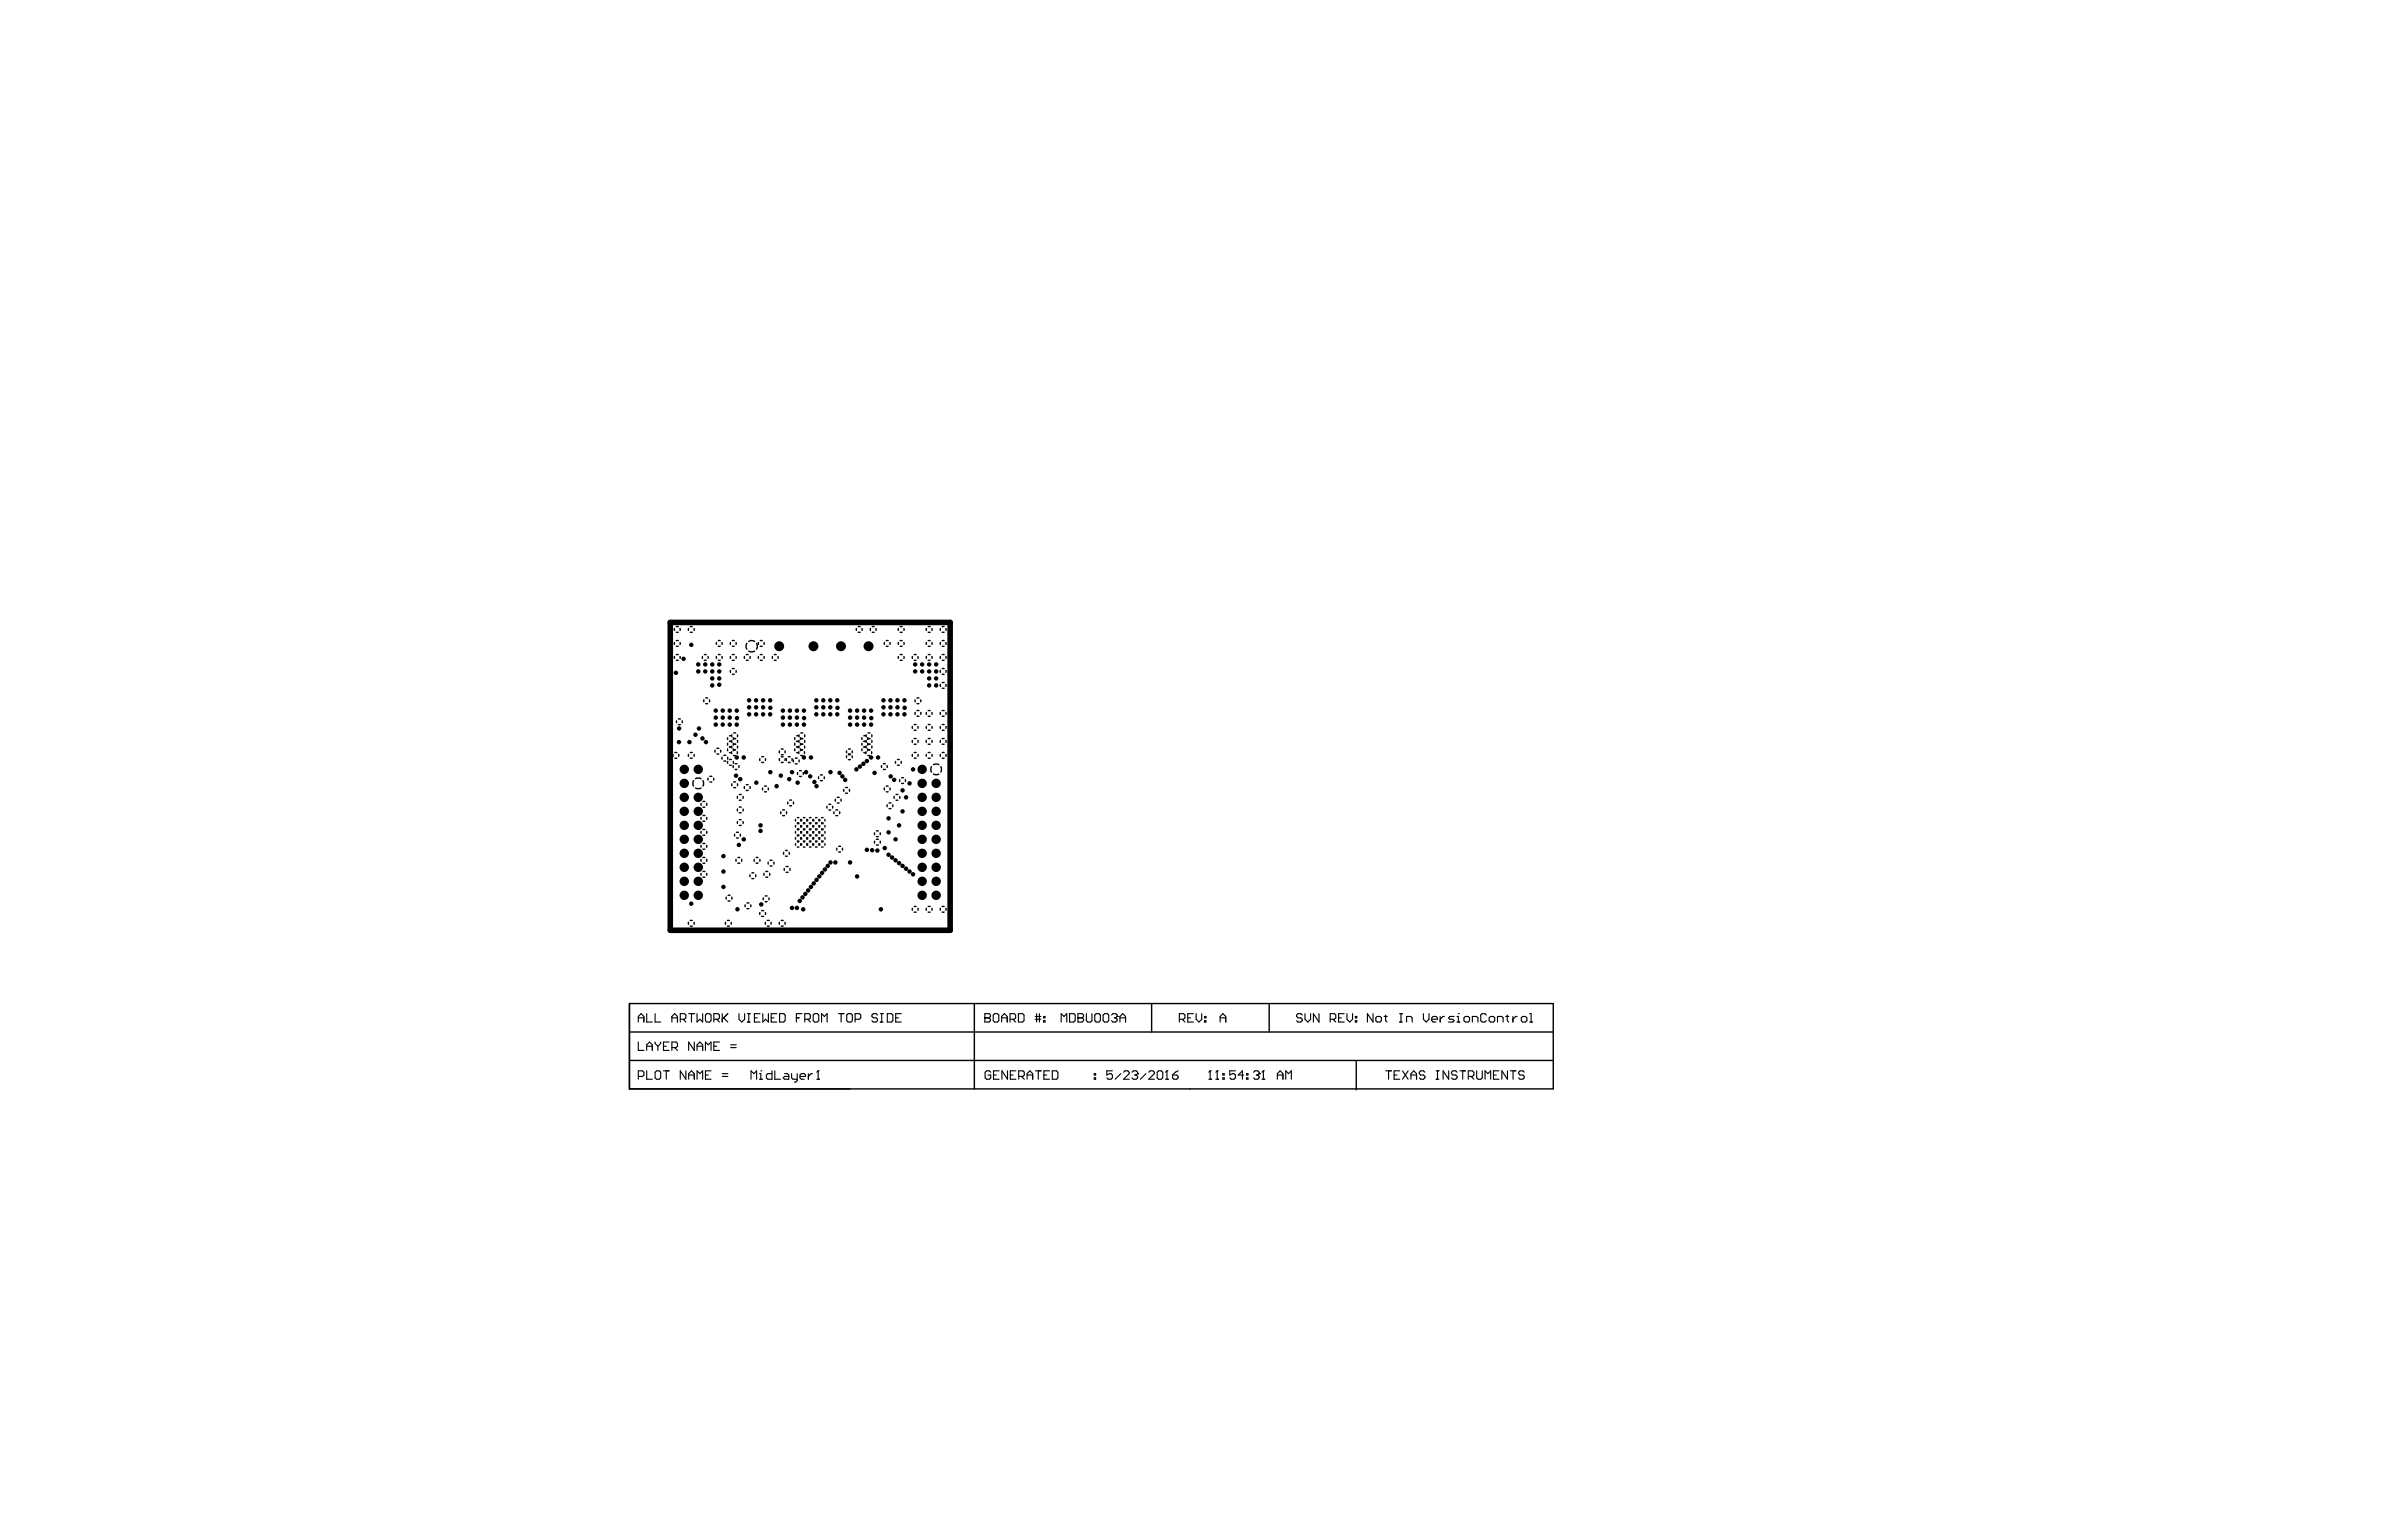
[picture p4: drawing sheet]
<svg xmlns="http://www.w3.org/2000/svg" width="432mm" height="279mm" viewBox="0 0 432 279" stroke-linecap="round" stroke-linejoin="round" font-family="sans-serif">
<g fill="none" stroke="#000" stroke-width=".25">
<path d="M122.3 114v.3M122.3 116.5v.3M122.3 119v.4M122.6 113.6h.3M122.6 114.6h.3M122.6 116.2h.3M122.6 117.2h.3M122.6 118.7h.3M122.6 119.7h.3M123.3 114v.3M123.3 116.5v.3M123.3 119v.4"/>
<path d="M124.8 114v.3M125.1 113.6h.4M125.1 114.6h.4M125.8 114v.3M127.3 119v.4M127.7 118.7h.3M127.7 119.7h.3M128.4 119v.4M129.9 119v.4M129.9 116.5v.3M130.2 118.7h.4M130.2 119.7h.4"/>
<path d="M130.2 116.2h.4M130.2 117.2h.4M130.9 119v.4M130.9 116.5v.3M132.4 116.5v.3M132.4 119v.4M132.7 116.2h.4M132.7 117.2h.4M132.7 118.7h.4M132.7 119.7h.4M133.4 116.5v.3M133.4 119v.4"/>
<path d="M135 119v.4M135.3 118.7h.3M135.3 119.7h.3M135.4 116.6a1.03 1.03 0 0 0 0 1.1M135.7 116.3a1.03 1.03 0 0 1 1.1 0M135.7 118.1a1.03 1.03 0 0 0 1.1 0M136 119v.4M137.1 116.6a1.03 1.03 0 0 1 0 1.1M137.5 119v.4M137.5 116.5v.3M137.8 118.7h.4M137.8 119.7h.4"/>
<path d="M137.8 116.2h.4M137.8 117.2h.4M138.5 119v.4M138.5 116.5v.3M140 119v.4M140.4 118.7h.3M140.4 119.7h.3M141 119v.4M155.2 114v.3M155.6 113.6h.3M155.6 114.6h.3M156.3 114v.3"/>
<path d="M157.8 114v.3M158.1 113.6h.4M158.1 114.6h.4M158.8 114v.3M160.3 116.5v.3M160.6 116.2h.4M160.6 117.2h.4M161.3 116.5v.3M162.9 114v.3M162.9 116.5v.3M162.9 119v.4M163.2 113.6h.3"/>
<path d="M163.2 114.6h.3M163.2 116.2h.3M163.2 117.2h.3M163.2 118.7h.3M163.2 119.7h.3M163.9 114v.3M163.9 116.5v.3M163.9 119v.4M165.4 119v.4M165.7 118.7h.4M165.7 119.7h.4M166.4 119v.4"/>
<path d="M167.9 114v.3M167.9 119v.4M167.9 116.5v.3M168.3 113.6h.3M168.3 114.6h.3M168.3 118.7h.3M168.3 119.7h.3M168.3 116.2h.3M168.3 117.2h.3M168.9 114v.3M168.9 119v.4M168.9 116.5v.3"/>
<path d="M170.5 114v.3M170.5 119v.4M170.5 116.5v.3M170.8 113.6h.3M170.8 114.6h.3M170.8 118.7h.3M170.8 119.7h.3M170.8 116.2h.3M170.8 117.2h.3M171.5 114v.3M171.5 119v.4M171.5 116.5v.3"/>
<path d="M172.2 112.9h.1M172.2 112.9h-50.7v55.8h50.7M172.2 112.9v55.8M122 136.8v.3M122.3 136.5h.4M122.3 137.5h.4M122.7 130.7v.3M123 130.4h.3M123 131.4h.3M123 136.8v.3M123.7 130.7v.3M124.8 136.8v.3"/>
<path d="M125.1 136.5h.4M125.1 137.5h.4M125.8 136.8v.3M127.6 126.9v.3M127.9 126.6h.4M127.9 127.6h.4M128.6 126.9v.3M129.6 136v.4M130 135.7h.3M130 136.7h.3M130.6 136v.4M130.9 137.3v.3"/>
<path d="M131.2 137h.4M131.2 138h.4M131.9 137.3v.3M131.9 135.8v.3M131.9 134.8v.3M131.9 133.7v.4M131.9 138.1v.3M132.2 135.4h.4zM132.2 136.5h.4M132.2 134.4h.4zM132.2 133.4h.4M132.2 137.7h.4"/>
<path d="M132.2 138.7h.4M132.4 121.6v.3M132.6 136.3v.3M132.7 135.3v.3M132.7 134.3v.3M132.7 133.2v.4M132.7 121.2h.4M132.7 122.2h.4M132.9 135.8v.3M132.9 134.8v.3M132.9 133.7v.4M132.9 138.1v.3"/>
<path d="M132.9 138.8v.4M133 137h.3M133 134.9h.3M133 135.9h.3l-.3 .1M133 133.9h.3zM133 132.9h.3M133.3 138.5h.3M133.3 139.5h.3M133.4 121.6v.3M133.6 136.3v.3M133.7 135.3v.3M133.7 134.3v.3"/>
<path d="M133.7 133.2v.4M133.9 138.8v.4M137.7 137.6v.3M138.1 137.2h.3M138.1 138.2h.3M138.8 137.6v.3M141.3 136.2v.3M141.3 137.6v.3M141.6 135.8h.4M141.6 136.8h.4M141.6 137.2h.4M141.6 138.2h.4"/>
<path d="M142.3 136.2v.3M142.3 137.6v.3M142.6 137.6v.3M142.9 137.2h.3M142.9 138.2h.3M143.6 137.6v.3M143.8 137.8v.4M144.1 133.7v.4M144.1 134.8v.3M144.1 135.8v.3M144.2 137.5h.3M144.2 138.5h.3"/>
<path d="M144.4 133.4h.4M144.4 134.4h.4zM144.4 135.4h.4zM144.4 136.5h.4M144.8 136.3v.3M144.8 137.8v.4M144.8 133.2v.4M144.8 134.3v.3M144.8 135.3v.3M144.9 139.8h.4M145.1 133.7v.4M145.1 134.8v.3"/>
<path d="M145.1 135.8v.3M145.1 137h.4M145.2 132.9h.3M145.2 133.9h.3zM145.2 134.9h.3M145.5 135.9l-.4 .1h.4M145.8 136.3v.3M145.9 133.2v.4M145.9 134.3v.3M145.9 135.3v.3M153.5 136.2v.3M153.5 137v.4"/>
<path d="M153.8 135.8h.3M153.8 136.8h.3M153.8 136.7h.3M153.8 137.7h.3M154.5 136.2v.3M154.5 137v.4M156.3 133.7v.4M156.3 134.8v.3M156.3 135.8v.3M156.6 133.4h.3M156.6 134.4h.3zM156.6 135.4h.3z"/>
<path d="M156.6 136.5h.3M157 136.3v.3M157 133.2v.4M157 134.3v.3M157 135.3v.3M157.3 133.7v.4M157.3 134.8v.3M157.3 135.8v.3M157.3 136h.4M157.3 137h.4M157.4 132.9h.3M157.4 133.9h.3z"/>
<path d="M157.4 134.9h.3M157.4 135.9h.3M158 136.3v.3M158 133.2v.4M158 134.3v.3M158 135.3v.3M159.8 138.8v.4M160.1 138.5h.4M160.1 139.5h.4M160.8 138.8v.4M162.3 138.1v.3M162.7 137.7h.3"/>
<path d="M162.7 138.7h.3M163.4 138.1v.3M165.4 136.8v.3M165.4 134.3v.3M165.4 131.7v.4M165.7 136.5h.4M165.7 137.5h.4M165.7 133.9h.4M165.7 134.9h.4M165.7 131.4h.4M165.7 132.4h.4M165.9 129.2v.3"/>
<path d="M165.9 126.9v.3M166.2 128.8h.4M166.2 129.9h.4M166.2 126.6h.4M166.2 127.6h.4M166.4 136.8v.3M166.4 134.3v.3M166.4 131.7v.4M166.9 129.2v.3M166.9 126.9v.3M167.9 136.8v.3M167.9 134.3v.3"/>
<path d="M167.9 131.7v.4M167.9 129.2v.3M168.3 136.5h.3M168.3 137.5h.3M168.3 133.9h.3M168.3 134.9h.3M168.3 131.4h.3M168.3 132.4h.3M168.3 128.8h.3M168.3 129.9h.3M168.9 139l-.2 .5 .2 .5M168.9 136.8v.3"/>
<path d="M168.9 134.3v.3M168.9 131.7v.4M168.9 129.2v.3M169.2 138.7l.5-.2 .5 .2M170.5 121.6v.3M170.5 124.1v.4M170.5 129.2v.3M170.5 131.7v.4M170.5 134.3v.3M170.5 136.8v.3M170.5 139l.2 .5-.2 .5M170.8 121.2h.3"/>
<path d="M170.8 122.2h.3M170.8 123.8h.3M170.8 124.8h.3M170.8 128.8h.3M170.8 129.9h.3M170.8 131.4h.3M170.8 132.4h.3M170.8 133.9h.3M170.8 134.9h.3M170.8 136.5h.3M170.8 137.5h.3M171.5 121.6v.3"/>
<path d="M171.5 124.1v.4M171.5 129.2v.3M171.5 131.7v.4M171.5 134.3v.3M171.5 136.8v.3M125.7 141.5l-.1 .5 .1 .5M126.1 141.2l.5-.1 .5 .1M126.1 142.9l.5 .1 .5-.1M127.1 158.4v.3M127.1 155.8v.4M127.1 153.3v.3M127.1 150.7v.4"/>
<path d="M127.1 148.2v.4M127.1 145.7v.3M127.4 158h.4M127.4 159h.4M127.4 155.5h.4M127.4 156.5h.4M127.4 153h.4M127.4 154h.4M127.4 150.4h.4M127.4 151.4h.4M127.4 147.9h.4M127.4 148.9h.4"/>
<path d="M127.4 145.3h.4M127.4 146.3h.4M127.4 141.5l.2 .5-.2 .5M128.1 158.4v.3M128.1 155.8v.4M128.1 153.3v.3M128.1 150.7v.4M128.1 148.2v.4M128.1 145.7v.3M128.4 141.1v.4M128.7 140.8h.3M128.7 141.8h.3"/>
<path d="M129.4 141.1v.4M132.7 142.1v.4M133 141.8h.3M133 142.8h.3M133.2 151.3v.3M133.4 155.8v.4M133.5 150.9h.4M133.5 151.9h.4M133.7 142.1v.4M133.7 144.4v.3M133.7 146.7v.3M133.7 149v.3"/>
<path d="M133.8 155.5h.3M133.8 156.5h.3M134 144.1h.4M134 145.1h.4M134 146.4h.4M134 147.4h.4M134 148.6h.4M134 149.6h.4M134.2 151.3v.3M134.4 155.8v.4M134.7 144.4v.3M134.7 146.7v.3"/>
<path d="M134.7 149v.3M135 142.6v.4M135.3 142.3h.3M135.3 143.3h.3M136 142.6v.4M136 158.6v.4M136.3 158.3h.3M136.3 159.3h.3M136.7 155.8v.4M137 158.6v.4M137.1 155.5h.3M137.1 156.5h.3"/>
<path d="M137.7 155.8v.4M138.3 142.9v.3M138.5 158.4v.3M138.6 142.5h.3M138.6 143.6h.3M138.8 158h.4M138.8 159h.4M139.3 142.9v.3M139.3 156.3v.4M139.5 158.4v.3M139.6 156h.3M139.6 157h.3"/>
<path d="M140.3 156.3v.4M141.5 147.2v.3M141.9 146.9h.3M141.9 147.9h.3M142.1 154.6v.3M142.2 157.5v.3M142.4 154.2h.3M142.4 155.2h.3M142.5 157.1h.4M142.5 158.1h.4M142.6 147.2v.3M142.8 145.4v.4"/>
<path d="M143.1 154.6v.3M143.1 145.1h.4M143.1 146.1h.4M143.2 157.5v.3M143.8 145.4v.4M144.2 153v.3M144.2 151.9v.3M144.2 150.8v.3M144.2 149.7v.3M144.2 148.6v.3M144.5 152.7h.3M144.5 153.6h.3"/>
<path d="M144.5 151.6h.3M144.5 152.5h.3M144.5 150.5h.3M144.5 151.4h.3M144.5 149.4h.3M144.5 150.3h.3M144.5 148.3h.3M144.5 149.2h.3M144.6 140.1v.3M144.9 140.8h.4M145.1 153v.3M145.1 151.9v.3"/>
<path d="M145.1 150.8v.3M145.1 149.7v.3M145.1 148.6v.3M145.3 153v.3M145.3 151.9v.3M145.3 150.8v.3M145.3 149.7v.3M145.3 148.6v.3M145.6 140.1v.3M145.6 152.7h.3M145.6 153.6h.3M145.6 151.6h.3"/>
<path d="M145.6 152.5h.3M145.6 150.5h.3M145.6 151.4h.3M145.6 149.4h.3M145.6 150.3h.3M145.6 148.3h.3M145.6 149.2h.3M146.2 153v.3M146.2 151.9v.3M146.2 150.8v.3M146.2 149.7v.3M146.2 148.6v.3"/>
<path d="M146.4 153v.3M146.4 151.9v.3M146.4 150.8v.3M146.4 149.7v.3M146.4 148.6v.3M146.7 152.7h.3M146.7 153.6h.3M146.7 151.6h.3M146.7 152.5h.3M146.7 150.5h.3M146.7 151.4h.3M146.7 149.4h.3"/>
<path d="M146.7 150.3h.3M146.7 148.3h.3M146.7 149.2h.3M147.3 153v.3M147.3 151.9v.3M147.3 150.8v.3M147.3 149.7v.3M147.3 148.6v.3M147.5 153v.3M147.5 151.9v.3M147.5 150.8v.3M147.5 149.7v.3"/>
<path d="M147.5 148.6v.3M147.8 152.7h.3M147.8 153.6h.3M147.8 151.6h.3M147.8 152.5h.3M147.8 150.5h.3M147.8 151.4h.3M147.8 149.4h.3M147.8 150.3h.3M147.8 148.3h.3M147.8 149.2h.3M148.4 140.8v.4"/>
<path d="M148.4 153v.3M148.4 151.9v.3M148.4 150.8v.3M148.4 149.7v.3M148.4 148.6v.3M148.6 153v.3M148.6 151.9v.3M148.6 150.8v.3M148.6 149.7v.3M148.6 148.6v.3M148.7 140.5h.4M148.7 141.5h.4"/>
<path d="M148.9 152.7h.3M148.9 153.6h.3M148.9 151.6h.3M148.9 152.5h.3M148.9 150.5h.3M148.9 151.4h.3M148.9 149.4h.3M148.9 150.3h.3M148.9 148.3h.3M148.9 149.2h.3M149.4 140.8v.4M149.5 153v.3"/>
<path d="M149.5 151.9v.3M149.5 150.8v.3M149.5 149.7v.3M149.5 148.6v.3M149.9 146.2v.3M150.2 145.8h.4M150.2 146.9h.4M150.9 146.2v.3M151.2 147.2v.3M151.4 144.9v.4M151.5 146.9h.4M151.5 147.9h.4"/>
<path d="M151.7 153.8v.3M151.8 144.6h.3M151.8 145.6h.3M152 153.5h.4M152 154.5h.4M152.2 147.2v.3M152.4 144.9v.4M152.7 153.8v.3M153 143.1v.4M153.3 142.8h.3M153.3 143.8h.3M154 143.1v.4"/>
<path d="M158.5 151v.3M158.5 152.5v.4M158.9 150.7h.3M158.9 151.7h.3M158.9 152.2h.3M158.9 153.2h.3M159.6 151v.3M159.6 152.5v.4M160.3 142.9v.3M160.6 142.5h.4M160.6 143.6h.4M160.8 145.9v.4"/>
<path d="M161.2 145.6h.3M161.2 146.6h.3M161.3 142.9v.3M161.8 145.9v.4M162.1 144.4v.3M162.4 144.1h.4M162.4 145.1h.4M163.1 144.4v.3M163.1 141.4v.3M163.4 141h.4M163.4 142h.4M164.1 141.4v.3"/>
<path d="M169.2 140.3l.5 .2 .5-.2M124.8 167.2v.4M125.1 166.9h.4M125.1 167.9h.4M125.8 167.2v.4M131.5 167.2v.4M131.7 162.7v.3M131.9 166.9h.3M131.9 167.9h.3M132 162.3h.3M132 163.3h.3M132.5 167.2v.4"/>
<path d="M132.7 162.7v.3M135.1 164.1v.3M135.4 163.7h.4M135.4 164.7h.4M136.1 164.1v.3M137.7 165.5v.3M138.1 165.1h.3M138.1 166.1h.3M138.4 162.8v.3M138.7 162.5h.4M138.7 163.5h.4M138.8 165.5v.3"/>
<path d="M138.8 167.2v.4M139.1 166.9h.3M139.1 167.9h.3M139.4 162.8v.3M139.8 167.2v.4M141.3 167.2v.4M141.6 166.9h.4M141.6 167.9h.4M142.3 167.2v.4M165.4 164.7v.3M165.7 164.4h.4M165.7 165.4h.4"/>
<path d="M166.4 164.7v.3M167.9 164.7v.3M168.3 164.4h.3M168.3 165.4h.3M168.9 164.7v.3M170.5 164.7v.3M170.8 164.4h.3M170.8 165.4h.3M171.5 164.7v.3M172.2 168.7h.1M114.1 182h167.5v15.4h-167.5zM114.1 192.3h167.4"/>
<path d="M114.1 187.1h167.5M176.6 182v15.4M208.8 182v5.1M230.1 182v5.1M245.9 192.5v5.1"/>
</g>
<g fill="none" stroke="#000" stroke-width=".2">
<path d="M115.7 184.6h1M115.7 185.3v-1l.5-.5 .5 .5v1M115.7 188.9v1.6h1M115.7 195.2h.8l.2-.3v-.5l-.2-.2h-.8v1.5M117.2 183.8v1.5h1M117.2 190.5v-1.1l.5-.5 .5 .5v1.1M117.2 194.2v1.5h1M117.2 189.7h1M118.8 183.8v1.5h1M118.8 194.4l.2-.2h.5l.3 .2v1l-.3 .3h-.5l-.2-.3zM118.8 188.9v.3l.5 .5M119.3 189.7v.8"/>
<path d="M119.8 188.9v.3l-.5 .5M120.3 194.2h1M120.3 189.7h.5M120.8 194.2v1.5M121.3 188.9h-1v1.6h1M121.8 184.6h1M121.8 190h.8l.2-.3v-.5l-.2-.3h-.8v1.6M121.8 185.3v-1l.5-.5 .5 .5v1M122.3 190l.5 .5M123.3 184.8h.8l.2-.2v-.6l-.2-.2h-.8v1.5M123.8 184.8l.5 .5M124.3 194.2v1.5l-1-1.5v1.5"/>
<path d="M124.8 183.8h1.1M124.8 195.7v-1l.5-.5 .6 .5v1M124.8 194.9h1.1M125.3 183.8v1.5M125.9 188.9v1.6l-1.1-1.6v1.6M126.4 183.8v1.5l.5-.5 .5 .5v-1.5M126.4 190.5v-1.1l.5-.5 .5 .5v1.1M126.4 195.7v-1.5l.5 .5 .5-.5v1.5M126.4 189.7h1M127.9 194.9h.5M127.9 190.5v-1.6l.5 .5 .5-.5v1.6M128.1 183.8h.5l.3 .2v1.1l-.3 .2h-.5l-.2-.2v-1.1z"/>
<path d="M128.9 194.2h-1v1.5h1M129.4 184.8h.8l.2-.2v-.6l-.2-.2h-.8v1.5M129.4 189.7h.5M129.9 184.8l.5 .5M130.4 188.9h-1v1.6h1M130.9 195.2h1M130.9 194.7h1M130.9 183.8v1.5M131.2 184.6l.7 .7M131.9 183.8l-1 1M132.4 190h1.1M132.4 189.4h1.1"/>
<path d="M134 183.8v1l.5 .5 .5-.5v-1M135.5 185.3h.5M135.5 183.8h.5M135.7 183.8v1.5M136.1 195.7v-1.5l.5 .5 .6-.5v1.5M136.8 184.6h.5M137.7 195.7h.5M137.7 194.7h.2v1M137.8 183.8h-1v1.5h1M137.9 194.2h.1M138.3 183.8v1.5l.5-.5 .5 .5v-1.5M139.8 184.6h.5"/>
<path d="M139.9 194.2v1.5h-.7l-.3-.3v-.5l.3-.2h.7M140.5 194.2v1.5h1M140.8 183.8h-1v1.5h1M141.3 183.8h.8l.2 .2v1.1l-.2 .2h-.8zM142.2 194.7h.5l.3 .2v.8h-.8l-.2-.3 .2-.2h.8M143.5 194.7v.7l.2 .3h.8M144.4 184.6h.5M144.5 194.7v1.2l-.2 .3h-.3M145 195.2h1v-.3l-.2-.2h-.5l-.3 .2v.5l.3 .3h.5M145.4 183.8h-1v1.5M145.9 184.8h.7l.3-.2v-.6l-.3-.2h-.7v1.5M146.4 184.8l.5 .5"/>
<path d="M146.5 194.7v1M147.3 194.7h-.3l-.5 .5M147.7 183.8h.5l.2 .2v1.1l-.2 .2h-.5l-.3-.2v-1.1zM148.1 195.7h.5M148.3 194.2h.1M148.3 194.2v1.5M148.3 194.2l-.2 .2M148.9 185.3v-1.5l.5 .5 .5-.5v1.5M152 183.8h1M152.5 183.8v1.5M153.5 184l.2-.2h.6l.2 .2v1.1l-.2 .2h-.6l-.2-.2zM155 184.8h.8l.2-.2v-.6l-.2-.2h-.8v1.5"/>
<path d="M159.1 184l-.3-.2h-.5l-.2 .2v.3l.2 .3h.5l.3 .2v.3l-.3 .2h-.5l-.2-.2M159.6 185.3h.5M159.6 183.8h.5M159.8 183.8v1.5M160.8 183.8h.8l.3 .2v1.1l-.3 .2h-.8zM162.4 184.6h.5M163.4 183.8h-1v1.5h1M178.5 184.6h.1M178.5 183.8h.8l.2 .2v.3l-.2 .3 .2 .2v.3l-.2 .2h-.8zM178.5 184.6h.8M179.6 194.4l-.3-.2h-.5l-.2 .2v1l.2 .3h.5l.3-.3v-.5h-.5M180.1 184l.2-.2h.5l.3 .2v1.1l-.3 .2h-.5l-.2-.2z"/>
<path d="M180.1 194.9h.5M181.1 194.2h-1v1.5h1M181.6 184.6h1M181.6 185.3v-1l.5-.5 .5 .5v1M182.6 194.2v1.5l-1-1.5v1.5M183.1 184.8h.8l.2-.2v-.6l-.2-.2h-.8v1.5M183.1 194.9h.6M183.6 184.8l.5 .5M184.2 194.2h-1.1v1.5h1.1M184.6 183.8h.8l.2 .2v1.1l-.2 .2h-.8zM184.7 195.2h.7l.3-.3v-.5l-.3-.2h-.7v1.5M185.2 195.2l.5 .5"/>
<path d="M186.2 194.9h1M186.2 195.7v-1l.5-.5 .5 .5v1M187.7 184.3h1M187.7 184.8h1M187.7 194.2h1M187.9 183.8v1.5M188.2 194.2v1.5M188.4 183.8v1.5M189.2 185.1h.2v.2h-.2zM189.2 184.3h.2v.3h-.2zM189.2 194.9h.5M190.2 194.2h-1v1.5h1"/>
<path d="M190.8 194.2h.7l.3 .2v1l-.3 .3h-.7zM192.4 185.3v-1.5l.5 .5 .5-.5v1.5M193.9 183.8h.7l.3 .2v1.1l-.3 .2h-.7zM195.4 184.6h.1M195.4 183.8h.8l.2 .2v.3l-.2 .3 .2 .2v.3l-.2 .2h-.8zM195.4 184.6h.8M196.9 183.8v1.3l.3 .2h.5l.2-.2v-1.3M198.4 195.4h.2v.3h-.2zM198.4 194.7h.2v.2h-.2zM198.5 184l.2-.2h.5l.3 .2v1.1l-.3 .2h-.5l-.2-.2zM200 184l.2-.2h.5l.3 .2v1.1l-.3 .2h-.5l-.2-.2zM201.5 184l.2-.2h.6l.2 .2v.3"/>
<path d="M201.7 194.2h-1.1v.7l.5-.2h.3l.3 .2v.5l-.3 .3h-.5l-.3-.3M202 184.6h.3M202.3 184.6l.2 .2v.3l-.2 .2h-.6l-.2-.2M202.5 184.3h.1M202.5 184.3l-.2 .3M203 184.6h1M203 185.3v-1l.5-.5 .5 .5v1M203.2 194.7l-1 1M203.7 194.4l.2-.2h.5l.3 .2v.3l-1 1h1M205.2 194.4l.3-.2h.5l.2 .2v.3M205.7 194.9h.3M206 194.9l.2 .3v.2l-.2 .3h-.5l-.3-.3"/>
<path d="M206.2 194.7h.1M206.2 194.7l-.2 .2M207.7 194.7l-1 1M208.2 194.4l.3-.2h.5l.3 .2v.3l-1.1 1h1.1M209.8 194.4l.2-.2h.5l.3 .2v1l-.3 .3h-.5l-.2-.3zM211.3 195.7h.5M211.5 194.2h.1M211.5 194.2v1.5M211.5 194.2l-.2 .2M212.6 194.9h.7l.3 .3v.2l-.3 .3h-.5l-.2-.3zM213.6 194.2l-.5 .2-.5 .5M213.8 184.8h.7l.3-.2v-.6l-.3-.2h-.7v1.5"/>
<path d="M214.3 184.8l.5 .5M215.3 184.6h.5M216.3 183.8h-1v1.5h1M216.8 183.8v1l.5 .5 .5-.5v-1M218.4 185.1h.2v.2h-.2zM218.4 184.3h.2v.3h-.2zM219.1 195.7h.5M219.4 194.2h.1M219.4 194.2v1.5M219.4 194.2l-.3 .2M220.4 195.7h.5M220.6 194.2h.1"/>
<path d="M220.6 194.2v1.5M220.6 194.2l-.2 .2M221.2 185.3v-1l.5-.5 .5 .5v1M221.2 184.6h1M221.7 195.4h.2v.3h-.2zM221.7 194.7h.2v.2h-.2zM223.9 194.2h-1v.7l.5-.2h.3l.2 .2v.5l-.2 .3h-.5l-.3-.3M225.5 194.9h-1l.7-.7v1.5M226 195.4h.2v.3h-.2zM226 194.7h.2v.2h-.2zM227.2 194.4l.3-.2h.5l.3 .2v.3M227.7 194.9h.3"/>
<path d="M228 194.9l.3 .3v.2l-.3 .3h-.5l-.3-.3M228.3 194.7h.1M228.3 194.7l-.3 .2M228.8 195.7h.5M229 194.2h.1M229 194.2v1.5M229 194.2l-.2 .2M231.6 195.7v-1l.5-.5 .5 .5v1M231.6 194.9h1M233.1 195.7v-1.5l.5 .5 .5-.5v1.5M236.1 184l-.3-.2h-.5l-.3 .2v.3l.3 .3h.5l.3 .2v.3l-.3 .2h-.5l-.3-.2M236.6 183.8v1l.5 .5 .5-.5v-1"/>
<path d="M239.1 183.8v1.5l-1-1.5v1.5M241.1 184.8h.8l.2-.2v-.6l-.2-.2h-.8v1.5M241.6 184.8l.5 .5M242.7 184.6h.5M243.7 183.8h-1v1.5h1M244.2 183.8v1l.5 .5 .5-.5v-1M245.7 185.1h.2v.2h-.2zM245.7 184.3h.2v.3h-.2zM248.9 183.8v1.5l-1-1.5v1.5M249.7 184.3h.5l.2 .3v.5l-.2 .2h-.5l-.3-.2v-.5zM250.9 184.3h.5M251.2 184v1.1l.2 .2"/>
<path d="M251.2 194.2h1M251.7 194.2v1.5M252.7 194.9h.5M253.7 185.3h.5M253.7 183.8h.5M253.7 194.2h-1v1.5h1M254 183.8v1.5M254.2 194.2l1.1 1.5M255 185.3v-1h.7l.3 .3v.7M255.3 194.2l-1.1 1.5M255.8 194.9h1M255.8 195.7v-1l.5-.5 .5 .5v1"/>
<path d="M258 183.8v1l.5 .5 .5-.5v-1M258.3 194.4l-.2-.2h-.6l-.2 .2v.3l.2 .2h.6l.2 .3v.2l-.2 .3h-.6l-.2-.3M259.5 184.8h1.1v-.2l-.3-.3h-.5l-.3 .3v.5l.3 .2h.5M260.3 194.2h.5M260.3 195.7h.5M260.6 194.2v1.5M261.1 184.3v1M261.8 184.3h-.2l-.5 .5M262.6 194.2v1.5l-1-1.5v1.5M263.6 184.3h-.8l-.2 .3 .2 .2h.5l.3 .3-.3 .2h-.7M264.1 185.3h.5M264.1 184.3h.3v1"/>
<path d="M264.1 194.4l-.2-.2h-.5l-.3 .2v.3l.3 .2h.5l.2 .3v.2l-.2 .3h-.5l-.3-.3M264.4 183.8h.1M264.6 194.2h1.1M265.2 194.2v1.5M265.6 184.3h.5l.3 .3v.5l-.3 .2h-.5l-.2-.2v-.5zM266.2 195.2h.7l.3-.3v-.5l-.3-.2h-.7v1.5M266.7 195.2l.5 .5M266.9 185.3v-1h.8l.2 .3v.7M267.7 194.2v1.2l.2 .3h.5l.3-.3v-1.2M269.2 195.7v-1.5l.5 .5 .5-.5v1.5M269.4 184l-.2-.2h-.5l-.3 .2v1.1l.3 .2h.5l.2-.2M270.2 184.3h.5l.3 .3v.5l-.3 .2h-.5l-.3-.2v-.5z"/>
<path d="M270.7 194.9h.5M271.5 185.3v-1h.7l.3 .3v.7M271.7 194.2h-1v1.5h1M273 184.3h.5M273.2 184v1.1l.3 .2M273.3 194.2v1.5l-1-1.5v1.5M273.8 194.2h1M274.3 184.3v1M274.3 194.2v1.5M275 184.3h-.2l-.5 .5M276 184.3h.5l.3 .3v.5l-.3 .2h-.5l-.2-.2v-.5zM276.3 194.4l-.2-.2h-.6l-.2 .2v.3l.2 .2h.6l.2 .3v.2l-.2 .3h-.6l-.2-.3"/>
<path d="M277.3 185.3h.5M277.3 183.8h.2v1.5"/>
</g>
<path d="M121.5 112.9h50.7v55.8h-50.7z" fill="none" stroke="#000" stroke-width="1"/>
<g fill="#000">
<circle cx="123.9" cy="119.5" r=".41"/>
<circle cx="125.3" cy="116.9" r=".41"/>
<circle cx="141.3" cy="117.2" r=".9"/>
<circle cx="147.5" cy="117.2" r=".9"/>
<circle cx="152.5" cy="117.2" r=".9"/>
<circle cx="157.4" cy="117.2" r=".9"/>
<circle cx="122.5" cy="122" r=".41"/>
<circle cx="123.1" cy="134.6" r=".41"/>
<circle cx="123.1" cy="132.1" r=".41"/>
<circle cx="124" cy="139.5" r=".85"/>
<circle cx="125" cy="134.6" r=".41"/>
<circle cx="126.1" cy="133.2" r=".41"/>
<circle cx="126.6" cy="139.5" r=".85"/>
<circle cx="126.6" cy="121.7" r=".41"/>
<circle cx="126.6" cy="120.5" r=".41"/>
<circle cx="126.7" cy="132.1" r=".41"/>
<circle cx="127.3" cy="133.9" r=".41"/>
<circle cx="127.8" cy="121.7" r=".41"/>
<circle cx="127.8" cy="120.5" r=".41"/>
<circle cx="128" cy="134.6" r=".41"/>
<circle cx="129.1" cy="121.7" r=".41"/>
<circle cx="129.1" cy="120.5" r=".41"/>
<circle cx="129.1" cy="124.3" r=".41"/>
<circle cx="129.1" cy="123" r=".41"/>
<circle cx="129.7" cy="130.1" r=".41"/>
<circle cx="129.7" cy="131.4" r=".41"/>
<circle cx="129.7" cy="128.8" r=".41"/>
<circle cx="130.4" cy="124.2" r=".41"/>
<circle cx="130.4" cy="121.7" r=".41"/>
<circle cx="130.4" cy="120.5" r=".41"/>
<circle cx="130.4" cy="123" r=".41"/>
<circle cx="131" cy="128.8" r=".41"/>
<circle cx="131" cy="130.1" r=".41"/>
<circle cx="131" cy="131.4" r=".41"/>
<circle cx="132.3" cy="131.4" r=".41"/>
<circle cx="132.3" cy="130.1" r=".41"/>
<circle cx="132.3" cy="128.8" r=".41"/>
<circle cx="133.6" cy="137.3" r=".41"/>
<circle cx="133.6" cy="128.8" r=".41"/>
<circle cx="133.6" cy="131.4" r=".41"/>
<circle cx="133.6" cy="130.2" r=".41"/>
<circle cx="134.8" cy="137.3" r=".41"/>
<circle cx="135.8" cy="127" r=".41"/>
<circle cx="135.8" cy="128.2" r=".41"/>
<circle cx="135.8" cy="129.5" r=".41"/>
<circle cx="137.1" cy="128.2" r=".41"/>
<circle cx="137.1" cy="127" r=".41"/>
<circle cx="137.1" cy="129.5" r=".41"/>
<circle cx="138.3" cy="128.2" r=".41"/>
<circle cx="138.3" cy="127" r=".41"/>
<circle cx="138.3" cy="129.5" r=".41"/>
<circle cx="139.6" cy="127" r=".41"/>
<circle cx="139.6" cy="129.5" r=".41"/>
<circle cx="139.6" cy="128.3" r=".41"/>
<circle cx="141.9" cy="131.4" r=".41"/>
<circle cx="141.9" cy="130.1" r=".41"/>
<circle cx="141.9" cy="128.8" r=".41"/>
<circle cx="143.2" cy="130.1" r=".41"/>
<circle cx="143.2" cy="131.4" r=".41"/>
<circle cx="143.2" cy="128.8" r=".41"/>
<circle cx="144.5" cy="130.1" r=".41"/>
<circle cx="144.5" cy="128.8" r=".41"/>
<circle cx="144.5" cy="131.4" r=".41"/>
<circle cx="145.7" cy="137.3" r=".41"/>
<circle cx="145.7" cy="131.4" r=".41"/>
<circle cx="145.7" cy="128.8" r=".41"/>
<circle cx="145.8" cy="130.2" r=".41"/>
<circle cx="147" cy="137.3" r=".41"/>
<circle cx="148" cy="127" r=".41"/>
<circle cx="148" cy="128.2" r=".41"/>
<circle cx="148" cy="129.5" r=".41"/>
<circle cx="149.2" cy="127" r=".41"/>
<circle cx="149.2" cy="128.2" r=".41"/>
<circle cx="149.2" cy="129.5" r=".41"/>
<circle cx="150.5" cy="127" r=".41"/>
<circle cx="150.5" cy="128.2" r=".41"/>
<circle cx="150.5" cy="129.5" r=".41"/>
<circle cx="151.8" cy="127" r=".41"/>
<circle cx="151.8" cy="129.5" r=".41"/>
<circle cx="151.8" cy="128.3" r=".41"/>
<circle cx="154.1" cy="128.8" r=".41"/>
<circle cx="154.1" cy="131.4" r=".41"/>
<circle cx="154.1" cy="130.1" r=".41"/>
<circle cx="155.2" cy="139.5" r=".41"/>
<circle cx="155.4" cy="131.4" r=".41"/>
<circle cx="155.4" cy="130.1" r=".41"/>
<circle cx="155.4" cy="128.8" r=".41"/>
<circle cx="155.9" cy="139" r=".41"/>
<circle cx="156.5" cy="138.5" r=".41"/>
<circle cx="156.6" cy="128.8" r=".41"/>
<circle cx="156.6" cy="131.4" r=".41"/>
<circle cx="156.6" cy="130.1" r=".41"/>
<circle cx="157.1" cy="138" r=".41"/>
<circle cx="157.9" cy="137.3" r=".41"/>
<circle cx="157.9" cy="131.4" r=".41"/>
<circle cx="157.9" cy="128.8" r=".41"/>
<circle cx="157.9" cy="130.2" r=".41"/>
<circle cx="159.2" cy="137.3" r=".41"/>
<circle cx="160.2" cy="128.2" r=".41"/>
<circle cx="160.2" cy="127" r=".41"/>
<circle cx="160.2" cy="129.5" r=".41"/>
<circle cx="161.4" cy="127" r=".41"/>
<circle cx="161.4" cy="128.2" r=".41"/>
<circle cx="161.4" cy="129.5" r=".41"/>
<circle cx="162.7" cy="127" r=".41"/>
<circle cx="162.7" cy="128.2" r=".41"/>
<circle cx="162.7" cy="129.5" r=".41"/>
<circle cx="164" cy="127" r=".41"/>
<circle cx="164" cy="129.5" r=".41"/>
<circle cx="164" cy="128.3" r=".41"/>
<circle cx="165.5" cy="139.5" r=".41"/>
<circle cx="165.9" cy="121.7" r=".41"/>
<circle cx="165.9" cy="120.5" r=".41"/>
<circle cx="167.2" cy="139.5" r=".85"/>
<circle cx="167.2" cy="121.7" r=".41"/>
<circle cx="167.2" cy="120.5" r=".41"/>
<circle cx="168.4" cy="121.7" r=".41"/>
<circle cx="168.4" cy="123" r=".41"/>
<circle cx="168.4" cy="124.3" r=".41"/>
<circle cx="168.4" cy="120.5" r=".41"/>
<circle cx="169.7" cy="121.7" r=".41"/>
<circle cx="169.7" cy="124.3" r=".41"/>
<circle cx="169.7" cy="120.5" r=".41"/>
<circle cx="169.7" cy="123" r=".41"/>
<circle cx="124" cy="142" r=".85"/>
<circle cx="124" cy="144.6" r=".85"/>
<circle cx="124" cy="147.1" r=".85"/>
<circle cx="124" cy="159.8" r=".85"/>
<circle cx="124" cy="157.3" r=".85"/>
<circle cx="124" cy="154.7" r=".85"/>
<circle cx="124" cy="149.6" r=".85"/>
<circle cx="124" cy="152.2" r=".85"/>
<circle cx="126.6" cy="144.6" r=".85"/>
<circle cx="126.6" cy="159.8" r=".85"/>
<circle cx="126.6" cy="147.1" r=".85"/>
<circle cx="126.6" cy="157.3" r=".85"/>
<circle cx="126.6" cy="154.7" r=".85"/>
<circle cx="126.6" cy="149.6" r=".85"/>
<circle cx="126.6" cy="152.2" r=".85"/>
<circle cx="131.1" cy="158" r=".41"/>
<circle cx="131.1" cy="155.2" r=".41"/>
<circle cx="133.4" cy="140.6" r=".41"/>
<circle cx="133.9" cy="153.2" r=".41"/>
<circle cx="134.2" cy="141.3" r=".41"/>
<circle cx="134.8" cy="152.2" r=".41"/>
<circle cx="137.1" cy="141.9" r=".41"/>
<circle cx="137.9" cy="149.6" r=".41"/>
<circle cx="137.9" cy="150.7" r=".41"/>
<circle cx="139.6" cy="140" r=".41"/>
<circle cx="140.8" cy="142.5" r=".41"/>
<circle cx="141.5" cy="140.6" r=".41"/>
<circle cx="143.1" cy="141.3" r=".41"/>
<circle cx="143.6" cy="140" r=".41"/>
<circle cx="144.6" cy="141.9" r=".41"/>
<circle cx="146.1" cy="140" r=".41"/>
<circle cx="146.9" cy="140.8" r=".41"/>
<circle cx="147.6" cy="141.8" r=".41"/>
<circle cx="148" cy="159.5" r=".41"/>
<circle cx="148" cy="142.5" r=".41"/>
<circle cx="148.5" cy="158.9" r=".41"/>
<circle cx="149" cy="158.3" r=".41"/>
<circle cx="149.5" cy="157.6" r=".41"/>
<circle cx="150" cy="157" r=".41"/>
<circle cx="150.5" cy="140" r=".41"/>
<circle cx="150.5" cy="156.4" r=".41"/>
<circle cx="151.4" cy="156.4" r=".41"/>
<circle cx="152.2" cy="140.1" r=".41"/>
<circle cx="152.7" cy="140.8" r=".41"/>
<circle cx="153.2" cy="141.4" r=".41"/>
<circle cx="154.1" cy="156.4" r=".41"/>
<circle cx="155.4" cy="158.9" r=".41"/>
<circle cx="157.1" cy="154.1" r=".41"/>
<circle cx="158.1" cy="154.2" r=".41"/>
<circle cx="158.5" cy="140.1" r=".41"/>
<circle cx="159" cy="154.2" r=".41"/>
<circle cx="160.4" cy="153.8" r=".41"/>
<circle cx="161.1" cy="150.9" r=".41"/>
<circle cx="161.1" cy="148.4" r=".41"/>
<circle cx="161.1" cy="155" r=".41"/>
<circle cx="161.5" cy="140.8" r=".41"/>
<circle cx="161.7" cy="155.5" r=".41"/>
<circle cx="162.1" cy="141.4" r=".41"/>
<circle cx="162.3" cy="156" r=".41"/>
<circle cx="162.3" cy="152.2" r=".41"/>
<circle cx="163" cy="149.6" r=".41"/>
<circle cx="163" cy="156.5" r=".41"/>
<circle cx="163.6" cy="143.3" r=".41"/>
<circle cx="163.6" cy="157" r=".41"/>
<circle cx="163.6" cy="147.1" r=".41"/>
<circle cx="164.2" cy="144.6" r=".41"/>
<circle cx="164.2" cy="157.5" r=".41"/>
<circle cx="164.9" cy="142" r=".41"/>
<circle cx="164.9" cy="158" r=".41"/>
<circle cx="165.5" cy="158.5" r=".41"/>
<circle cx="167.2" cy="142" r=".85"/>
<circle cx="167.2" cy="144.6" r=".85"/>
<circle cx="167.2" cy="159.8" r=".85"/>
<circle cx="167.2" cy="147.1" r=".85"/>
<circle cx="167.2" cy="157.3" r=".85"/>
<circle cx="167.2" cy="154.7" r=".85"/>
<circle cx="167.2" cy="149.6" r=".85"/>
<circle cx="167.2" cy="152.2" r=".85"/>
<circle cx="169.7" cy="142" r=".85"/>
<circle cx="169.7" cy="144.6" r=".85"/>
<circle cx="169.7" cy="159.8" r=".85"/>
<circle cx="169.7" cy="147.1" r=".85"/>
<circle cx="169.7" cy="157.3" r=".85"/>
<circle cx="169.7" cy="154.7" r=".85"/>
<circle cx="169.7" cy="149.6" r=".85"/>
<circle cx="169.7" cy="152.2" r=".85"/>
<circle cx="124" cy="162.3" r=".85"/>
<circle cx="125.3" cy="163.9" r=".41"/>
<circle cx="126.6" cy="162.3" r=".85"/>
<circle cx="131.1" cy="160.8" r=".41"/>
<circle cx="133.7" cy="164.9" r=".41"/>
<circle cx="138" cy="164" r=".41"/>
<circle cx="143.6" cy="164.6" r=".41"/>
<circle cx="144.5" cy="164.6" r=".41"/>
<circle cx="145" cy="163.4" r=".41"/>
<circle cx="145.5" cy="162.7" r=".41"/>
<circle cx="145.6" cy="164.9" r=".41"/>
<circle cx="146" cy="162.1" r=".41"/>
<circle cx="146.5" cy="161.4" r=".41"/>
<circle cx="147" cy="160.8" r=".41"/>
<circle cx="147.5" cy="160.2" r=".41"/>
<circle cx="159.7" cy="164.9" r=".41"/>
<circle cx="167.2" cy="162.3" r=".85"/>
<circle cx="169.7" cy="162.3" r=".85"/>
</g>
</svg>
